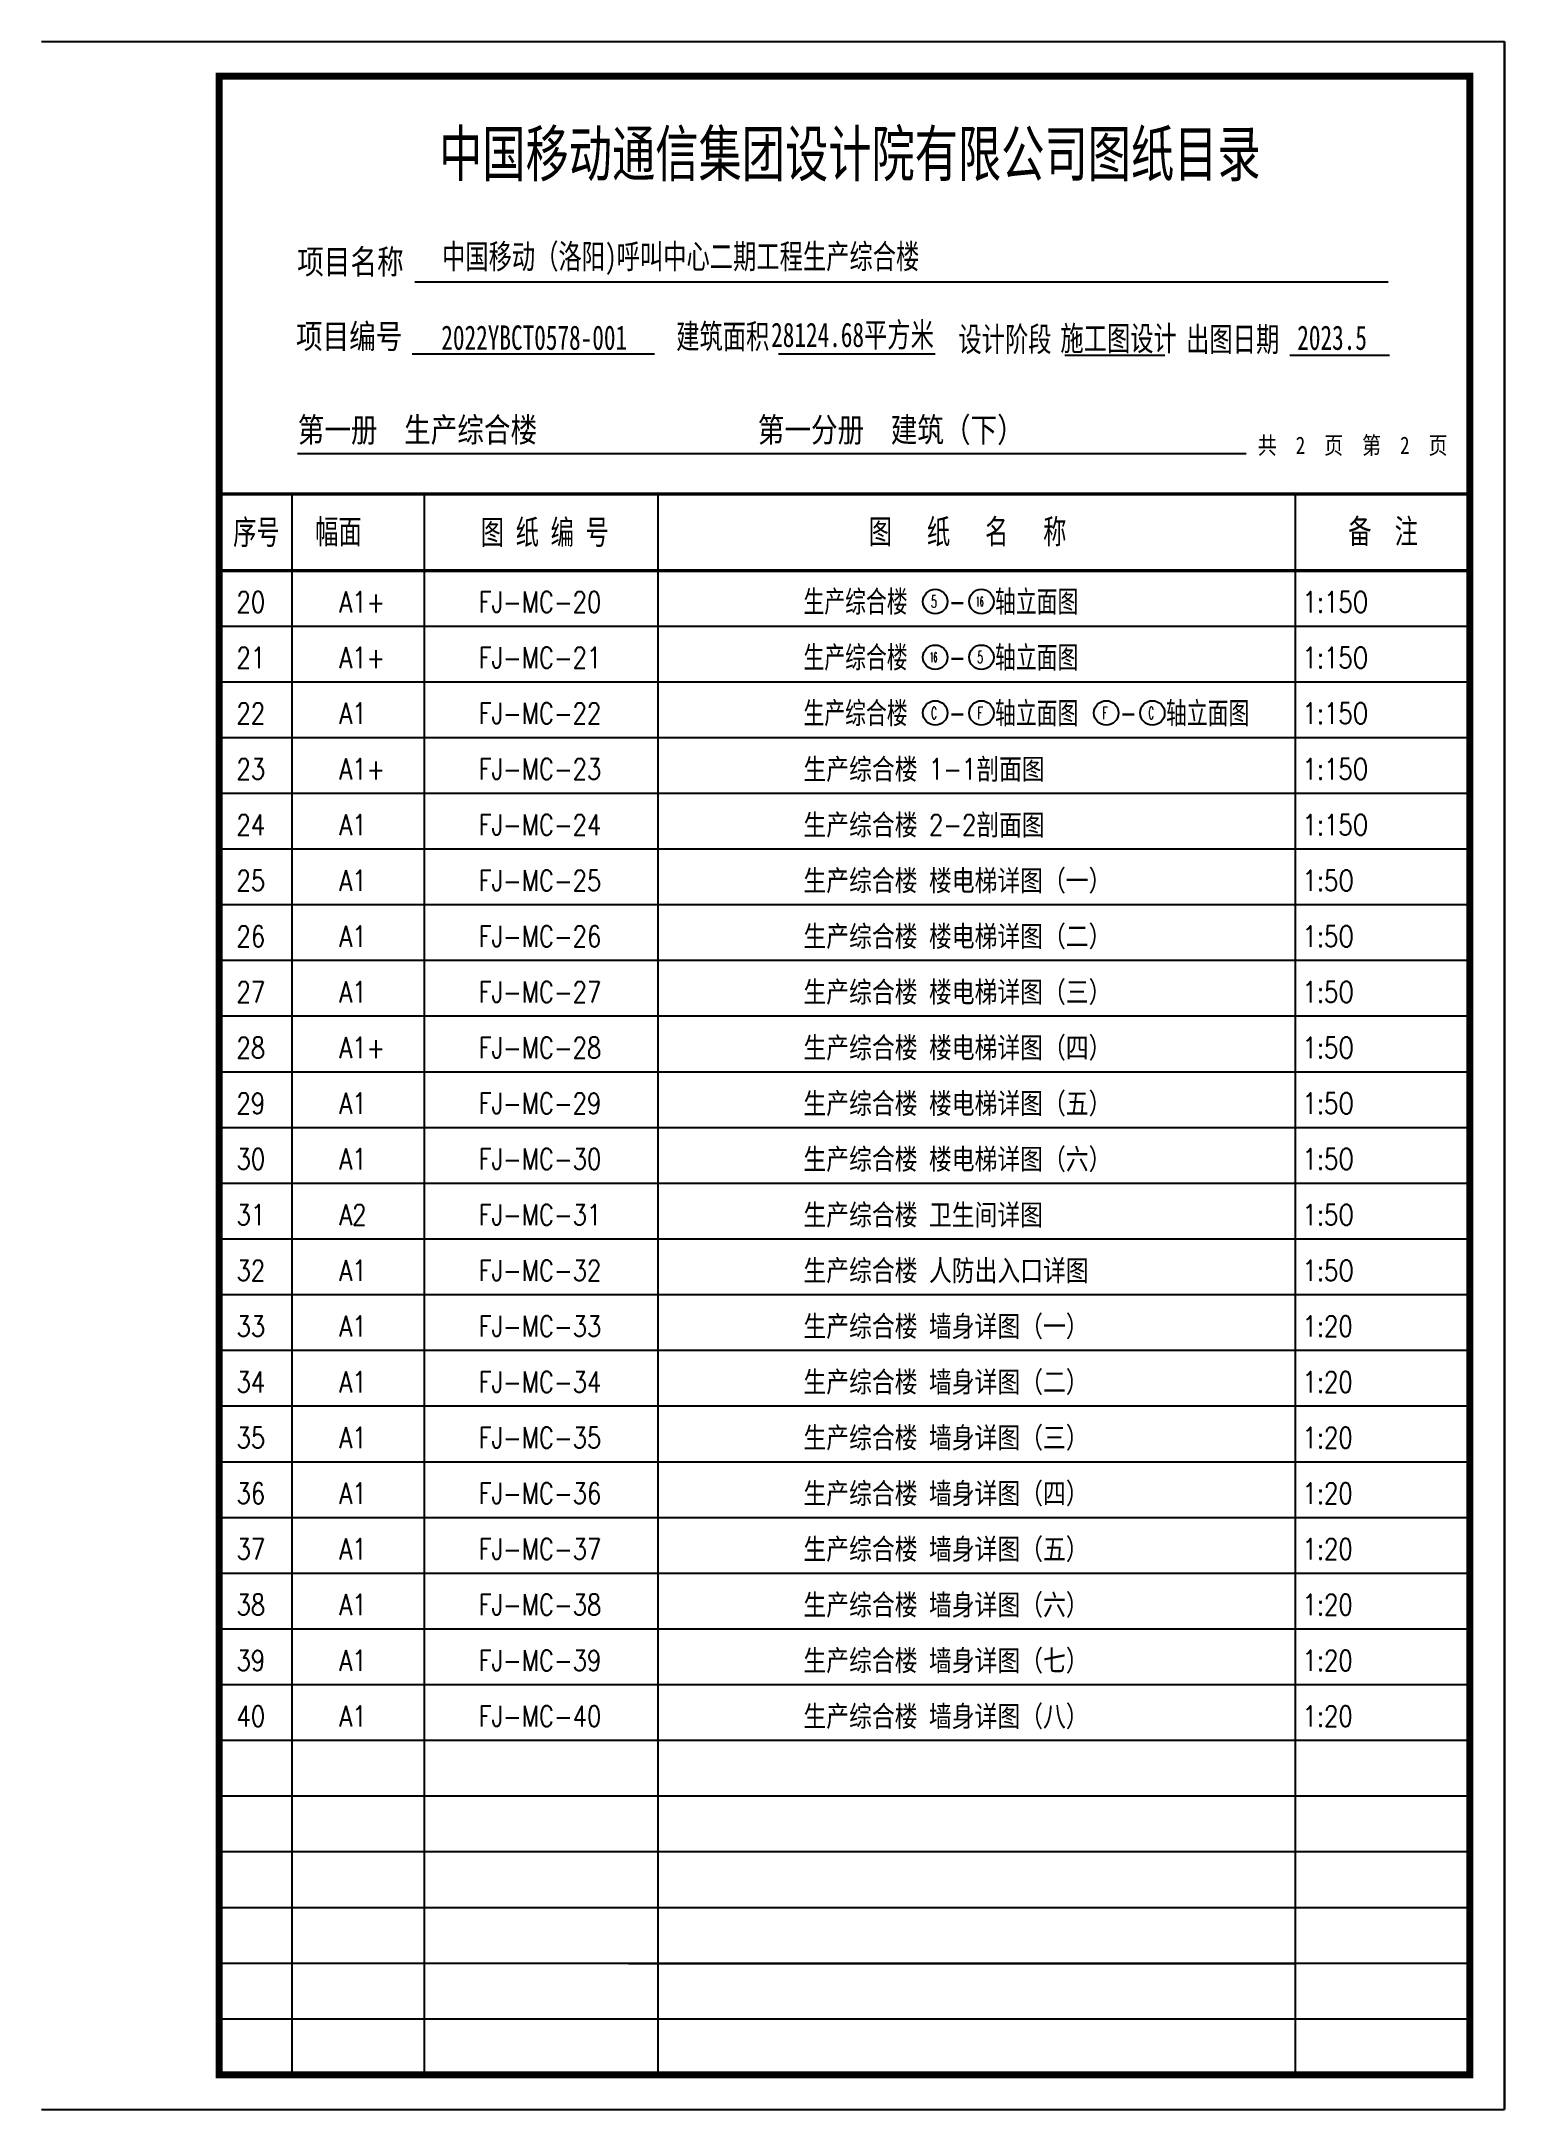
# Model space of a CAD drawing. Extents: x 1109697 to 1467097, y -139975 to 53891.
# Drawn here: x 1214797 to 1235797, y -5509 to 24191 of the extents above; entities that cross this region are included whole.
import ezdxf
from ezdxf.enums import TextEntityAlignment as Align

# ---------------------------------------------------------------- set-up
doc = ezdxf.new("R2010")
doc.units = 0
doc.header["$LTSCALE"] = 1000
doc.header["$MEASUREMENT"] = 0
doc.layers.add('表头', color=7, linetype='Continuous')
doc.styles.add('ROMANS', font='romans__.ttf', dxfattribs={"width": 0.7})
doc.styles.add('ST', font='')
doc.styles.add('TureType黑体', font='simhei.ttf', dxfattribs={"width": 0.7})
doc.styles.get('ST').set_extended_font_data('NSimSun')

msp = doc.modelspace()

# ---------------------------------------------------------------- linework, layer by layer
msp.add_line((1223222, -3409), (1232797, -3409))
at = {"color": 7}
for centre in [(1227625, 16147), (1228288, 16147), (1227625, 15347), (1228288, 15347), (1227625, 14547), (1228288, 14547), (1230079, 14547), (1230742, 14547)]:
    msp.add_circle(centre, 176, dxfattribs=at)
at = {"layer": '表头', "color": 4}
for p, q in [((1214797, 24191), (1235797, 24191)), ((1235797, -5509), (1235797, 24191)), ((1235797, 24191), (1235797, -5509)), ((1220156, 20736), (1234127, 20736)), ((1220120, 19704), (1223598, 19704)), ((1225377, 19704), (1227626, 19704)), ((1229486, 19686), (1230919, 19686)), ((1232715, 19686), (1234144, 19686)), ((1218473, 18273), (1232088, 18273)), ((1218397, -5009), (1218397, 17691)), ((1220297, -5023), (1220297, 17677)), ((1223647, -5009), (1223647, 17691)), ((1232797, -5009), (1232797, 17691)), ((1214797, -5509), (1235797, -5509))]:
    msp.add_line(p, q, dxfattribs=at)
at = {"layer": '表头', "color": 7}
for p, q in [((1235297, 16591), (1217347, 16591)), ((1235297, 15791), (1217347, 15791)), ((1235297, 14991), (1217347, 14991)), ((1235297, 14191), (1217347, 14191)), ((1235297, 13391), (1217347, 13391)), ((1235297, 12591), (1217347, 12591)), ((1235297, 11791), (1217347, 11791)), ((1235297, 10991), (1217347, 10991)), ((1235297, 10191), (1217347, 10191)), ((1235297, 9391), (1217347, 9391)), ((1235297, 8591), (1217347, 8591)), ((1235297, 7791), (1217347, 7791)), ((1235297, 6991), (1217347, 6991)), ((1235297, 6191), (1217347, 6191)), ((1235297, 5391), (1217347, 5391)), ((1235297, 4591), (1217347, 4591)), ((1235297, 3791), (1217347, 3791)), ((1235297, 2991), (1217347, 2991)), ((1235297, 2191), (1217347, 2191)), ((1235297, 1391), (1217347, 1391)), ((1235297, 591), (1217347, 591)), ((1235297, -209), (1217347, -209)), ((1235297, -1009), (1217347, -1009)), ((1235297, -1809), (1217347, -1809)), ((1235297, -2609), (1217347, -2609)), ((1235297, -3409), (1217347, -3409)), ((1235297, -4209), (1217347, -4209))]:
    msp.add_line(p, q, dxfattribs=at)
at = {"layer": '表头', "color": 4, "const_width": 100}
msp.add_lwpolyline([(1235297, -5009), (1217347, -5009), (1217347, 23691), (1235297, 23691)], close=True, dxfattribs=at)
at = {"layer": '表头', "color": 4, "const_width": 50}
for points in [[(1235297, 17691), (1217347, 17691)], [(1235297, 16591), (1217347, 16591)]]:
    msp.add_lwpolyline(points, dxfattribs=at)

# ---------------------------------------------------------------- texts
at = {"color": 7, "style": 'ROMANS'}
for s, height, width, p in [('生产综合楼', 313.1, 0.7, (1225734, 15991)), ('轴立面图', 313.1, 0.7, (1228483, 15991)), ('20', 300, 0.8, (1217597, 15991)), ('A1+', 300, 0.8, (1219072, 15991)), ('FJ-MC-20', 300, 0.8, (1221073, 15991)), ('-', 313, 0.7, (1227820, 15991)), ('1:15O', 300, 0.8, (1232897, 15991)), ('21', 300, 0.8, (1217597, 15191)), ('A1+', 300, 0.8, (1219072, 15191)), ('FJ-MC-21', 300, 0.8, (1221073, 15191)), ('生产综合楼', 313.1, 0.7, (1225734, 15191)), ('轴立面图', 313.1, 0.7, (1228483, 15191)), ('1:15O', 300, 0.8, (1232897, 15191)), ('-', 313, 0.7, (1227820, 15191)), ('22', 300, 0.8, (1217597, 14391)), ('A1', 300, 0.8, (1219072, 14391)), ('FJ-MC-22', 300, 0.8, (1221073, 14391)), ('生产综合楼', 313.1, 0.7, (1225734, 14391)), ('轴立面图', 313.1, 0.7, (1228483, 14391)), ('轴立面图', 313.1, 0.7, (1230937, 14391)), ('1:15O', 300, 0.8, (1232897, 14391)), ('-', 313, 0.7, (1227820, 14391)), ('-', 313, 0.7, (1230274, 14391)), ('23', 300, 0.8, (1217597, 13591)), ('A1+', 300, 0.8, (1219072, 13591)), ('FJ-MC-23', 300, 0.8, (1221073, 13591)), ('生产综合楼 1-1剖面图', 300, 0.8, (1225734, 13591)), ('1:15O', 300, 0.8, (1232897, 13591)), ('24', 300, 0.8, (1217597, 12791)), ('A1', 300, 0.8, (1219072, 12791)), ('FJ-MC-24', 300, 0.8, (1221073, 12791)), ('生产综合楼 2-2剖面图', 300, 0.8, (1225734, 12791)), ('1:15O', 300, 0.8, (1232897, 12791)), ('25', 300, 0.8, (1217597, 11991)), ('A1', 300, 0.8, (1219072, 11991)), ('FJ-MC-25', 300, 0.8, (1221073, 11991)), ('生产综合楼 楼电梯详图（一）', 300, 0.8, (1225734, 11991)), ('1:5O', 300, 0.8, (1232897, 11991)), ('26', 300, 0.8, (1217597, 11191)), ('A1', 300, 0.8, (1219072, 11191)), ('FJ-MC-26', 300, 0.8, (1221073, 11191)), ('生产综合楼 楼电梯详图（二）', 300, 0.8, (1225734, 11191)), ('1:5O', 300, 0.8, (1232897, 11191)), ('生产综合楼 楼电梯详图（三）', 300, 0.8, (1225734, 10391)), ('27', 300, 0.8, (1217597, 10391)), ('A1', 300, 0.8, (1219072, 10391)), ('FJ-MC-27', 300, 0.8, (1221073, 10391)), ('1:5O', 300, 0.8, (1232897, 10391)), ('28', 300, 0.8, (1217597, 9591)), ('A1+', 300, 0.8, (1219072, 9591)), ('FJ-MC-28', 300, 0.8, (1221073, 9591)), ('生产综合楼 楼电梯详图（四）', 300, 0.8, (1225734, 9591)), ('1:5O', 300, 0.8, (1232897, 9591)), ('29', 300, 0.8, (1217597, 8791)), ('A1', 300, 0.8, (1219072, 8791)), ('FJ-MC-29', 300, 0.8, (1221073, 8791)), ('生产综合楼 楼电梯详图（五）', 300, 0.8, (1225734, 8791)), ('1:5O', 300, 0.8, (1232897, 8791)), ('生产综合楼 楼电梯详图（六）', 300, 0.8, (1225734, 7991)), ('30', 300, 0.8, (1217597, 7991)), ('A1', 300, 0.8, (1219072, 7991)), ('FJ-MC-30', 300, 0.8, (1221073, 7991)), ('1:5O', 300, 0.8, (1232897, 7991)), ('31', 300, 0.8, (1217597, 7191)), ('A2', 300, 0.8, (1219072, 7191)), ('FJ-MC-31', 300, 0.8, (1221073, 7191)), ('生产综合楼 卫生间详图', 300, 0.8, (1225734, 7191)), ('1:5O', 300, 0.8, (1232897, 7191)), ('32', 300, 0.8, (1217597, 6391)), ('A1', 300, 0.8, (1219072, 6391)), ('FJ-MC-32', 300, 0.8, (1221073, 6391)), ('生产综合楼 人防出入口详图', 300, 0.8, (1225734, 6391)), ('1:5O', 300, 0.8, (1232897, 6391)), ('生产综合楼 墙身详图（一）', 300, 0.8, (1225734, 5591)), ('33', 300, 0.8, (1217597, 5591)), ('A1', 300, 0.8, (1219072, 5591)), ('FJ-MC-33', 300, 0.8, (1221073, 5591)), ('1:20', 300, 0.8, (1232897, 5591)), ('34', 300, 0.8, (1217597, 4791)), ('A1', 300, 0.8, (1219072, 4791)), ('FJ-MC-34', 300, 0.8, (1221073, 4791)), ('生产综合楼 墙身详图（二）', 300, 0.8, (1225734, 4791)), ('1:20', 300, 0.8, (1232897, 4791)), ('35', 300, 0.8, (1217597, 3991)), ('A1', 300, 0.8, (1219072, 3991)), ('FJ-MC-35', 300, 0.8, (1221073, 3991)), ('生产综合楼 墙身详图（三）', 300, 0.8, (1225734, 3991)), ('1:20', 300, 0.8, (1232897, 3991)), ('36', 300, 0.8, (1217597, 3191)), ('A1', 300, 0.8, (1219072, 3191)), ('FJ-MC-36', 300, 0.8, (1221073, 3191)), ('生产综合楼 墙身详图（四）', 300, 0.8, (1225734, 3191)), ('1:20', 300, 0.8, (1232897, 3191)), ('37', 300, 0.8, (1217597, 2391)), ('A1', 300, 0.8, (1219072, 2391)), ('FJ-MC-37', 300, 0.8, (1221073, 2391)), ('生产综合楼 墙身详图（五）', 300, 0.8, (1225734, 2391)), ('1:20', 300, 0.8, (1232897, 2391)), ('38', 300, 0.8, (1217597, 1591)), ('A1', 300, 0.8, (1219072, 1591)), ('FJ-MC-38', 300, 0.8, (1221073, 1591)), ('生产综合楼 墙身详图（六）', 300, 0.8, (1225734, 1591)), ('1:20', 300, 0.8, (1232897, 1591)), ('39', 300, 0.8, (1217597, 791)), ('A1', 300, 0.8, (1219072, 791)), ('FJ-MC-39', 300, 0.8, (1221073, 791)), ('生产综合楼 墙身详图（七）', 300, 0.8, (1225734, 791)), ('1:20', 300, 0.8, (1232897, 791)), ('生产综合楼 墙身详图（八）', 300, 0.8, (1225734, -9)), ('40', 300, 0.8, (1217597, -9)), ('A1', 300, 0.8, (1219072, -9)), ('FJ-MC-40', 300, 0.8, (1221073, -9)), ('1:20', 300, 0.8, (1232897, -9))]:
    msp.add_text(s, height=height, dxfattribs=dict(at, width=width)).set_placement(p)
for s, height, width, p, p2 in [('5', 175, 0.484902, (1227566, 16060), (1227648, 16060)), ('16', 137.9, 0.419423, (1228208, 16078), (1228320, 16078)), ('16', 137.9, 0.419423, (1227545, 15278), (1227657, 15278)), ('5', 175, 0.484902, (1228229, 15260), (1228311, 15260)), ('C', 175, 0.387484, (1227567, 14459), (1227648, 14459)), ('F', 175, 0.537314, (1228229, 14460), (1228311, 14460)), ('F', 175, 0.537314, (1230020, 14460), (1230102, 14460)), ('C', 175, 0.387484, (1230684, 14459), (1230765, 14459))]:
    msp.add_text(s, height=height, dxfattribs=dict(at, width=width)).set_placement(p, p2, align=Align.FIT)
at = {"layer": '表头', "color": 7, "width": 0.7}
for s, height, style, p in [('中国移动通信集团设计院有限公司图纸目录', 650, 'TureType黑体', (1226400, 22593)), ('2022YBCT0578-001', 350, 'ST', (1221870, 19937))]:
    msp.add_text(s, height=height, dxfattribs=dict(at, style=style)).set_placement(p, align=Align.MIDDLE)
at = {"layer": '表头', "color": 7, "style": 'ST'}
for s, height, width, p in [('项目名称', 350, 0.8, (1218469, 20851)), ('              28124.68平方米', 350, 0.7, (1222937, 19802)), ('项目编号', 350, 0.8, (1218451, 19780)), ('建筑面积', 350, 0.7, (1223908, 19780)), ('设计阶段', 350, 0.7, (1227958, 19739)), ('施工图设计', 350, 0.7, (1229421, 19751)), ('出图日期', 350, 0.7, (1231226, 19738)), ('2023.5', 350, 0.7, (1232821, 19761)), ('第一册  生产综合楼', 350, 0.8, (1218476, 18438)), ('第一分册  建筑（下）', 350, 0.8, (1225078, 18438)), ('共  2  页  第  2  页', 250, 0.8, (1232254, 18266)), ('序号', 350, 0.7, (1217549, 16969)), ('幅面', 350, 0.7, (1218726, 16977)), ('图 纸 编 号', 350, 0.7, (1221103, 16969)), ('图   纸   名   称', 350, 0.7, (1226672, 16977)), ('备  注', 350, 0.7, (1233552, 16981))]:
    msp.add_text(s, height=height, dxfattribs=dict(at, width=width)).set_placement(p)
at = {"layer": '表头', "color": 7, "lineweight": 0, "style": 'ST', "width": 0.7}
msp.add_text('中国移动（洛阳)呼叫中心二期工程生产综合楼', height=350, dxfattribs=at).set_placement((1223972, 21085), align=Align.MIDDLE)

doc.saveas('drawing.dxf')
